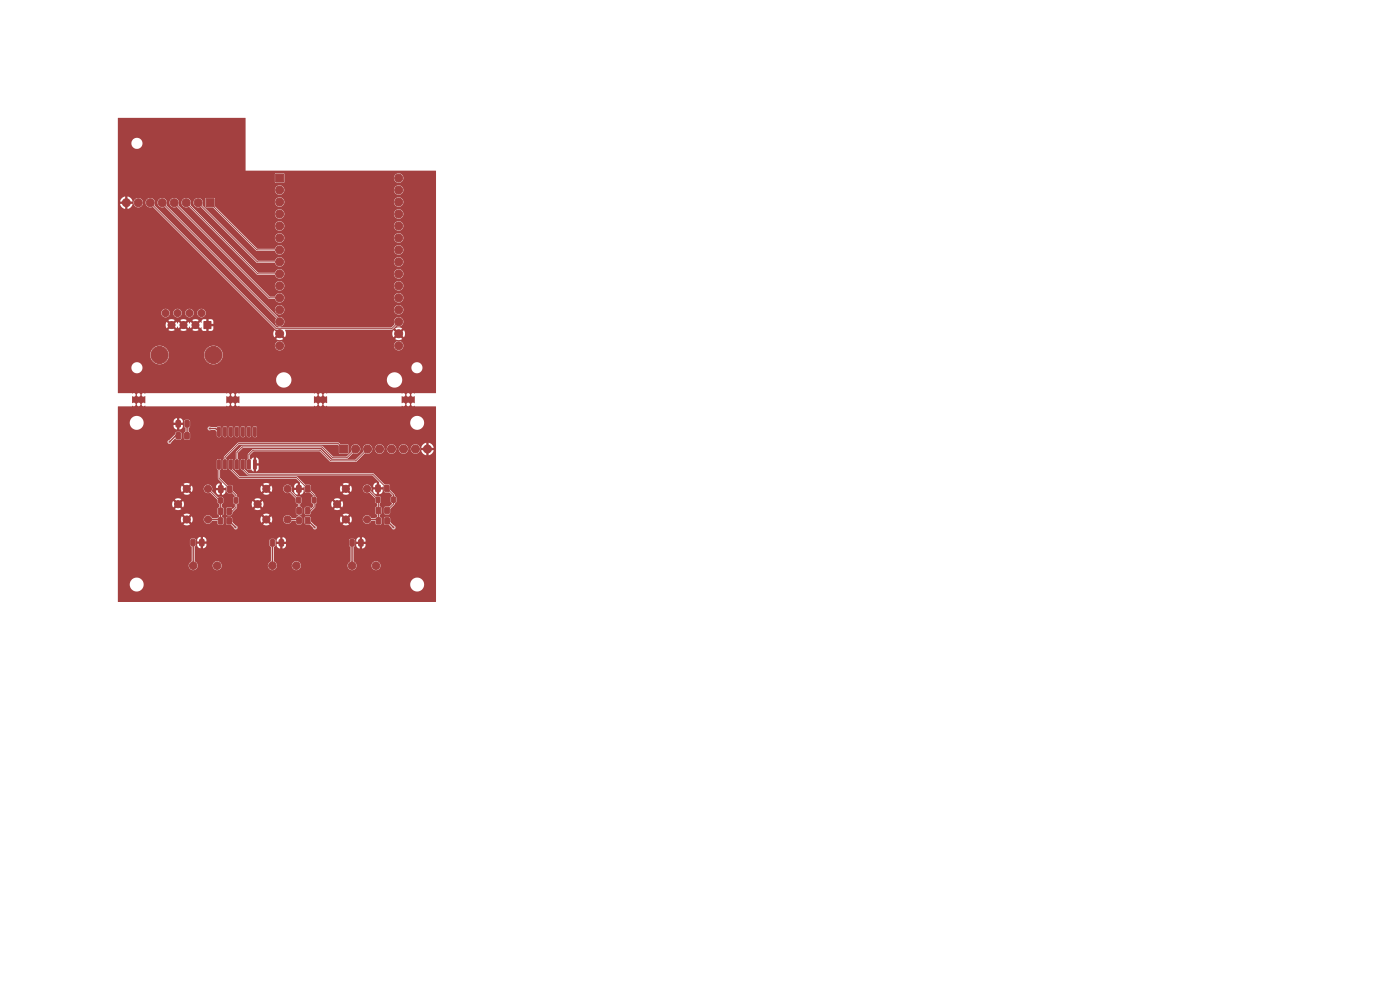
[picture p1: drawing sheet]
<svg xmlns="http://www.w3.org/2000/svg" width="297mm" height="210mm" viewBox="0 0 297 210" stroke-linecap="round" stroke-linejoin="round" font-family="sans-serif">
<g fill="#a34040" stroke="#a34040" stroke-width=".21">
<path d="M81.7 109.9l.7-.1 .2 .2v1l-.1 .2h-.7l-.2-.2z"/>
<path d="M79.8 109.9l.8-.1 .2 .2v1l-.2 .2h-.6l-.2-.2z"/>
<path d="M58.5 36.9h1.7v1.7h-1.7z"/>
<path d="M42.4 114.5l.7-.1 .2 .2v1l-.2 .2h-.5l-.3-.2z"/>
<path d="M40.5 114.5l.7-.1 .2 .2v1l-.1 .2h-.6l-.2-.2z"/>
<path d="M81.7 102.9h.6l.3 .1v1.1l-.2 .2h-.6l-.2-.1z"/>
<path d="M79.8 102.9h.6l.3 .1v1.1l-.2 .2h-.6l-.2-.1z"/>
<path d="M48.2 107.8h.7l.2 .1v1l-.1 .2h-.6l-.3-.1z"/>
<path d="M46.4 107.8h.7l.2 .1v1l-.1 .2h-.7l-.2-.1z"/>
<path d="M37.4 91.8l.7-.1 .2 .2v1l-.1 .2h-.6l-.3-.1z"/>
<path d="M39.2 91.8l.7-.1 .3 .2v1l-.2 .2h-.6l-.2-.1z"/>
<path d="M48.3 103.1l.7-.1 .2 .2v1l-.1 .3h-.6l-.2-.2z"/>
<path d="M46.4 103.1l.7-.1 .2 .2v1l-.1 .3h-.6l-.2-.2z"/>
<path d="M64.8 107.7h.7l.3 .1v1l-.2 .2-.6 .1-.2-.2z"/>
<path d="M63 107.7h.7l.2 .1 .1 1-.2 .2-.6 .1-.3-.2z"/>
<path d="M46.2 97.6h.5v1.9l-.5-.1z"/>
<path d="M47.5 97.6h.5l-.1 1.9-.5-.1z"/>
<path d="M48.7 97.6h.6l-.1 1.9-.5-.1z"/>
<path d="M50 97.6h.6l-.1 1.9-.5-.1z"/>
<path d="M51.3 97.6h.5l-.1 1.9-.5-.1z"/>
<path d="M52.5 97.6h.6l-.1 1.9-.5-.1z"/>
<path d="M53.8 97.6h.6l-.1 1.9-.5-.1z"/>
<path d="M53.8 90.7h.6l-.1 1.9-.5-.1z"/>
<path d="M52.5 90.7h.6l-.1 1.9-.5-.1z"/>
<path d="M51.3 90.7h.5l-.1 1.9-.5-.1z"/>
<path d="M50 90.7h.6l-.1 1.9-.5-.1z"/>
<path d="M48.7 90.7h.6l-.1 1.9-.5-.1z"/>
<path d="M47.5 90.7h.5l-.1 1.9-.5-.1z"/>
<path d="M46.2 90.7h.5v1.9l-.5-.1z"/>
<path d="M48.2 109.9l.7-.1 .2 .2v1l-.1 .2h-.7l-.2-.2z"/>
<path d="M46.3 109.9l.7-.1 .3 .2v1l-.2 .2h-.6l-.2-.2z"/>
<path d="M66.3 105.6h.7v1h-.7z"/>
<path d="M63 105.6h.7v1h-.7z"/>
<path d="M83.1 105.5h.8v1h-.8z"/>
<path d="M79.8 105.5h.8v1h-.8z"/>
<path d="M76.1 114.5h.7l.2 .1v1l-.1 .2h-.6l-.2-.1z"/>
<path d="M74.3 114.5h.6l.3 .1v1l-.2 .2h-.6l-.2-.1z"/>
<path d="M81.7 107.7l.7-.1 .2 .2v1l-.1 .2h-.7l-.2-.2z"/>
<path d="M79.8 107.7l.7-.1 .3 .2v1l-.2 .2h-.6l-.2-.2z"/>
<path d="M64.8 109.8l.7-.1 .3 .2v.9l-.2 .3h-.6l-.2-.2z"/>
<path d="M63 109.8l.7-.1 .2 .2 .1 .9-.2 .3h-.6l-.3-.2z"/>
<path d="M49.7 105.6h.7v1.1h-.7z"/>
<path d="M46.4 105.6h.7v1.1h-.7z"/>
<path d="M37.4 89.3l.7-.1 .2 .2v1l-.2 .2h-.5l-.3-.2z"/>
<path d="M39.3 89.3l.6-.1 .3 .2v1l-.2 .2h-.6l-.2-.2z"/>
<path d="M59.3 114.5h.6l.3 .1v1l-.2 .2h-.6l-.2-.1z"/>
<path d="M57.4 114.5h.7l.2 .1v1l-.2 .2h-.5l-.3-.1z"/>
<path d="M64.9 103h.7l.2 .1v1.1l-.2 .2h-.6l-.2-.1z"/>
<path d="M63 103h.7l.2 .1v1.1l-.2 .2h-.6l-.2-.1z"/>
<path d="M72 94.4h1.7v1.7h-1.7z"/>
<path d="M43.7 42.2h1.7v1.7h-1.7z"/>
<path d="M43.3 68.2h1.5v1.5h-1.5z"/>
<circle cx="59.3" cy="40.3" r=".85"/>
<circle cx="59.3" cy="42.9" r=".85"/>
<circle cx="59.3" cy="45.4" r=".85"/>
<circle cx="59.3" cy="47.9" r=".85"/>
<circle cx="59.3" cy="50.5" r=".85"/>
<circle cx="59.3" cy="53" r=".85"/>
<circle cx="59.3" cy="55.6" r=".85"/>
<circle cx="59.3" cy="58.1" r=".85"/>
<circle cx="59.3" cy="60.6" r=".85"/>
<circle cx="59.3" cy="63.2" r=".85"/>
<circle cx="59.3" cy="65.7" r=".85"/>
<circle cx="59.3" cy="68.3" r=".85"/>
<circle cx="59.3" cy="70.8" r=".85"/>
<circle cx="59.3" cy="73.3" r=".85"/>
<circle cx="84.6" cy="73.3" r=".85"/>
<circle cx="84.6" cy="70.8" r=".85"/>
<circle cx="84.6" cy="68.3" r=".85"/>
<circle cx="84.6" cy="65.7" r=".85"/>
<circle cx="84.6" cy="63.2" r=".85"/>
<circle cx="84.6" cy="60.6" r=".85"/>
<circle cx="84.6" cy="58.1" r=".85"/>
<circle cx="84.6" cy="55.6" r=".85"/>
<circle cx="84.6" cy="53" r=".85"/>
<circle cx="84.6" cy="50.5" r=".85"/>
<circle cx="84.6" cy="47.9" r=".85"/>
<circle cx="84.6" cy="45.4" r=".85"/>
<circle cx="84.6" cy="42.9" r=".85"/>
<circle cx="84.6" cy="40.3" r=".85"/>
<circle cx="84.6" cy="37.8" r=".85"/>
<circle cx="39.6" cy="110.2" r=".75"/>
<circle cx="39.6" cy="103.7" r=".75"/>
<circle cx="44.1" cy="110.2" r=".75"/>
<circle cx="44.1" cy="103.7" r=".75"/>
<circle cx="37.8" cy="106.9" r=".75"/>
<circle cx="73.4" cy="110.2" r=".75"/>
<circle cx="73.4" cy="103.7" r=".75"/>
<circle cx="77.9" cy="110.2" r=".75"/>
<circle cx="77.9" cy="103.7" r=".75"/>
<circle cx="71.5" cy="106.9" r=".75"/>
<circle cx="56.5" cy="110.2" r=".75"/>
<circle cx="56.5" cy="103.7" r=".75"/>
<circle cx="61" cy="110.2" r=".75"/>
<circle cx="61" cy="103.7" r=".75"/>
<circle cx="54.6" cy="106.9" r=".75"/>
<circle cx="57.8" cy="120" r=".8"/>
<circle cx="62.9" cy="120" r=".8"/>
<circle cx="41" cy="120" r=".8"/>
<circle cx="46.1" cy="120" r=".8"/>
<circle cx="75.4" cy="95.2" r=".85"/>
<circle cx="78" cy="95.2" r=".85"/>
<circle cx="80.5" cy="95.2" r=".85"/>
<circle cx="83.1" cy="95.2" r=".85"/>
<circle cx="85.6" cy="95.2" r=".85"/>
<circle cx="88.1" cy="95.2" r=".85"/>
<circle cx="90.7" cy="95.2" r=".85"/>
<circle cx="74.7" cy="120" r=".8"/>
<circle cx="79.8" cy="120" r=".8"/>
<circle cx="42" cy="43" r=".85"/>
<circle cx="39.5" cy="43" r=".85"/>
<circle cx="37" cy="43" r=".85"/>
<circle cx="34.4" cy="43" r=".85"/>
<circle cx="31.9" cy="43" r=".85"/>
<circle cx="29.3" cy="43" r=".85"/>
<circle cx="26.8" cy="43" r=".85"/>
<circle cx="45.3" cy="75.3" r="1.82"/>
<circle cx="33.8" cy="75.3" r="1.82"/>
<circle cx="42.7" cy="66.4" r=".75"/>
<circle cx="41.5" cy="69" r=".75"/>
<circle cx="40.2" cy="66.4" r=".75"/>
<circle cx="38.9" cy="69" r=".75"/>
<circle cx="37.7" cy="66.4" r=".75"/>
<circle cx="36.4" cy="69" r=".75"/>
<circle cx="35.1" cy="66.4" r=".75"/>
</g>
<g fill="#c2c2c2" stroke="#c2c2c2" stroke-width=".21">
<circle cx="50" cy="111.9" r=".25"/>
<circle cx="83.5" cy="111.9" r=".25"/>
<circle cx="44.4" cy="90.9" r=".25"/>
<circle cx="35.9" cy="93.7" r=".25"/>
<circle cx="66.8" cy="111.9" r=".25"/>
</g>
<path d="M37.8 92.4h-.5l-1.4 1.3M39.7 89.9v2.5M39.7 92.4h.1M44.4 90.9h1.4l.7 .7M40.9 115.1l.1 4.9M48.6 110.5l1.4 1.4M57.8 115.1v4.9M65.3 110.4h.1M65.3 110.4l1.5 1.5M74.7 115.2v4.8M74.7 115.1v.1M82.1 110.5l1.4 1.4" fill="none" stroke="#a34040" stroke-width=".3"/>
<g fill="none" stroke="#a34040" stroke-width=".21">
<path d="M31.9 43l26.7 26.7h24.5l1.5-1.4M34.4 43l24.9 24.9v.4M37 43l20.1 20.2h2.2M39.5 43l15.2 15.1h4.6M42 43l12.6 12.6h4.7M44.6 43l9.9 10h4.8M46.5 98.5v3l3.6 3.6v2.5l-.8 .9h-.7M49 98.5v1l1.8 1.8h12.1l3.7 3.7v2.6l-.7 .8h-.6M51.5 98.5v1l1.1 1.1h26.5l4.4 4.4v1.9l-1.4 1.4M72.9 95.3l-1.2-1.2h-21.1l-2.9 2.9v1.5M75.4 95.3l-1.8 1.8h-3l-2.3-2.3h-16.9l-1.1 1.1v2.6M78 95.3l-2.5 2.5h-5.3l-2.3-2.3h-14.2l-.9 .9v2.1"/>
<path d="M44.1 103.7l2.5 2.4 .2 .1v4.3l-.3-.3h-2.4M46.8 108.5h.1M61 103.7l2.4 2.5v4.2l-.2-.2h-2.2M77.9 103.7l2.4 2.4v4.4l-.3-.3h-2.1M80.2 106h.1M80.3 108.3h.1"/>
</g>
<path d="M25 25h27.1v11.2h40.4v47.1l-4.5 .2a.42 .42 0 0 0-.6-.1 .42 .42 0 0 0 0 .6 .42 .42 0 0 0 .6 0v1.5a.42 .42 0 0 0-.6 0 .42 .42 0 0 0 0 .6 .42 .42 0 0 0 .6 0v.1l4.5 .1v41.4h-67.5v-3.6h2.5l.1 .2a1.48 1.48 0 0 0 1.5 1.2 1.48 1.48 0 0 0 1.4-1.4h56.5l.1 .2a1.48 1.48 0 0 0 2.4 .8 1.48 1.48 0 0 0-.4-2.5 1.48 1.48 0 0 0-2.1 1.5h-56.5v-.2a1.48 1.48 0 0 0-1.6-1.4 1.48 1.48 0 0 0-1.4 1.6h-2.5v-4.1h15v.2a.96 .96 0 0 0 1.1 .8 .96 .96 0 0 0 .8-1h3.2v.2a.96 .96 0 0 0 1.1 .8 .96 .96 0 0 0 .8-1h9.8v.2a.96 .96 0 0 0 1.1 .8 .96 .96 0 0 0 .8-1h3.2v.2a.96 .96 0 0 0 1.1 .8 .96 .96 0 0 0 .8-1h9.9v.2a.96 .96 0 0 0 1.1 .8 .96 .96 0 0 0 .8-1h3.2v.2a.96 .96 0 0 0 1.5 .6 .96 .96 0 0 0-.1-1.7 .96 .96 0 0 0-1.4 .9h-3.2l-.1-.5-.5-.5v-2.9l.3-.4v-.3h.3a.77 .77 0 0 0 .7 1v-1h.5l.1 1a.77 .77 0 0 0 .7-1h-2.3v-.5h1v-1h.5v1h.8v-.3a.73 .73 0 0 0-.8-.7h-.5a.77 .77 0 0 0-.7 1h-.3v-.3l-.2-.3h-.8l-.2 .3v1.1l.3 .4v3a.99 .99 0 0 0-.7 .9h-9.9v-.2a.96 .96 0 0 0-1-.8 .96 .96 0 0 0-.9 1h-3.2l-.1-.5-.5-.5v-2.9l.3-.3 .1-.4h.2v.3a.73 .73 0 0 0 .7 .7v-1h.5l.1 1a.77 .77 0 0 0 .7-1h-2.2v-.5h.9v-1h.5v1h.8v-.3a.73 .73 0 0 0-.8-.7h-.5a.77 .77 0 0 0-.7 1h-.2l-.1-.3-.2-.3h-.8l-.2 .3v1.1l.3 .4v3a.99 .99 0 0 0-.7 .9h-9.8v-.2a.96 .96 0 0 0-1-.8 .96 .96 0 0 0-.9 1h-3.2l-.1-.5-.5-.5v-3l.3-.3v-.3h.2v.2a.73 .73 0 0 0 .8 .7v-.9h.5v.9a.77 .77 0 0 0 .7-.9h-2.2v-.6h1v-.9h.5v.9h.7v-.2a.73 .73 0 0 0-.7-.7h-.6a.77 .77 0 0 0-.7 .9h-.2v-.3l-.3-.2h-.7l-.3 .2v1.2l.4 .3v3.1a.99 .99 0 0 0-.7 .9h-15v-9.8h13.4l.2 .7 .5-.6 .4 .4-.6 .5a1.23 1.23 0 0 0 1.4 0l-.5-.5 .3-.4 .6 .6 .2-.7h2.3a.94 .94 0 0 0 .8 .9 .94 .94 0 0 0 1.1-.7h1v.7l.3 .2h.8l.2-.3h.5l.3 .3 .8 .1 .6 .5a.42 .42 0 0 0 .4 .4 .42 .42 0 0 0 .4-.4 .42 .42 0 0 0-.4-.4l-.7-.7v-.6h5.9l.3 .7 .5-.6 .4 .4-.6 .5a1.23 1.23 0 0 0 1.4 0l-.6-.5 .4-.4 .5 .6 .3-.7h2.3a.94 .94 0 0 0 .8 .9 .94 .94 0 0 0 1-.7h.8l.1 .6 .2 .2h.8l.3-.3h.5l.3 .3h.8l.7 .7a.42 .42 0 0 0 .4 .4 .42 .42 0 0 0 .4-.4 .42 .42 0 0 0-.4-.4l-.9-.9v-.4h6.2l.2 .7 .6-.6 .3 .4-.5 .5a1.23 1.23 0 0 0 1.4 0l-.6-.5 .4-.4 .5 .6 .2-.7h2.4a.94 .94 0 0 0 .8 .9 .94 .94 0 0 0 1-.7h.8v.7l.3 .2h.8l.3-.3h.4l.3 .3 .8 .1 .6 .5a.42 .42 0 0 0 .4 .4 .42 .42 0 0 0 .4-.4 .42 .42 0 0 0-.4-.4l-.7-.7v-.9l-.3-.2h-.9l-.2 .3v1h-.4l-.1-1.1-.4-.3v-.4l.4-.4v-1.1l-.4-.3v-.6l.3-.3v-1l-.3-.2h-.7l-1.1-1.1 .1-.4h.4v.3a.74 .74 0 0 0 .7 .7v-1h.5l.1 1a.79 .79 0 0 0 .7-1h-2.4l-.1-.4h1.2v-1a.78 .78 0 0 0-.7 1l-.5-.1a.93 .93 0 0 0-1.3-.4 .93 .93 0 0 0-.3 1.3 .93 .93 0 0 0 1.3 .3l1.2 1.2v.8l.4 .3v.6l-.4 .4v1.1l.5 .3-.1 .4-.4 .4h-.8a.92 .92 0 0 0-1-.7 .92 .92 0 0 0-.8 .9h-2.4l-.2-.7-.5 .6-.4-.4 .6-.5a1.23 1.23 0 0 0-1.4 0l.5 .5-.3 .4-.6-.6-.2 .7h-6.2l-.1-.6h-.9l-.3 .2v1.1h-.5v-1.1l-.4-.3v-.3l.4-.4v-1l-.4-.4v-.5l.2-.3v-1l-.2-.2-.7-.1-1.2-1.1 .1-.2h.5a.78 .78 0 0 0 .7 .9v-.9h.6v.9a.79 .79 0 0 0 .7-.9h-2.5v-.6h1.2v-.9a.79 .79 0 0 0-.7 .9h-.5l-.1-.1a.93 .93 0 0 0-1.2-.4 .93 .93 0 0 0-.4 1.3 .93 .93 0 0 0 1.3 .3l1.2 1.2 .1 .9 .4 .3v.6l-.4 .4v1l.4 .3v.3l-.5 .5h-.8a.94 .94 0 0 0-1-.7 .94 .94 0 0 0-.8 .9h-2.3l-.3-.7-.5 .6-.4-.4 .6-.5a1.23 1.23 0 0 0-1.4 0l.6 .5-.4 .4-.5-.6-.3 .7h-5.9l-.2-.5h-.9l-.3 .2v1.1h-.5v-1.1l-.4-.3v-.3l.3-.1 .2-.3v-1l-.5-.4v-.6l.4-.3v-.9l-.3-.3-.9 .1-1.3-1.3 .1-.2h.8a.78 .78 0 0 0 .8 1v-1h.5v1a.79 .79 0 0 0 .7-1h-2.8v-.5h1.6l-.1-1a.79 .79 0 0 0-.7 1h-.8v-.2a.93 .93 0 0 0-1.3-.4 .93 .93 0 0 0-.4 1.3 .93 .93 0 0 0 1.3 .3l1.5 1.5 .1 .6 .4 .4v.6l-.5 .4v1l.4 .3v.3l-.4 .4h-1a.94 .94 0 0 0-1.1-.7 .94 .94 0 0 0-.8 .9h-2.3l-.2-.7-.6 .6-.3-.4 .5-.5a1.23 1.23 0 0 0-1.4 0l.6 .5-.4 .4-.5-.6-.2 .7h-13.4v-3.2h11.5l.2 .6 .6-.5 .3 .3-.5 .6 .7 .2 .7-.2-.6-.6 .4-.3 .5 .5a1.23 1.23 0 0 0 0-1.3l-.5 .5-.4-.3 .6-.6-.7-.2-.7 .2 .5 .6-.3 .3-.6-.5-.2 .7h-11.5v-3.3h13.4l.2 .7 .5-.6 .4 .4-.6 .5a1.23 1.23 0 0 0 1.4 0l-.5-.5 .3-.4 .6 .6 .2-.7-.2-.7-.6 .6-.3-.4 .5-.5a1.23 1.23 0 0 0-1.4 0l.6 .5-.4 .4-.5-.6-.2 .7h-13.4v-4.3h21l.2 .3v1.8l.9 1v1h.7l.2-.2 .2 1.2 .3 .1h.7l.6 .6-.3 .5v.9l.3 .4v.6l-.4 .4-.4-.4-.9 .1-.1 .3v1.1l.3 .2 .8-.1 .2-.5 1-.9v-.8h3.1l.2 .6 .6-.5 .3 .3-.5 .6a1.23 1.23 0 0 0 1.3 0l-.5-.6 .3-.3 .6 .5 .2-.6-.2-.7-.6 .5-.3-.3 .5-.6a1.23 1.23 0 0 0-1.3 0l.5 .6-.3 .3-.6-.5-.2 .7h-3.1l.4-.4v-.9l-.4-.3v-.5l-.9-.8v-.4h5.8l.3 .7 .5-.6 .4 .4-.6 .5a1.23 1.23 0 0 0 1.4 0l-.6-.5 .4-.4 .5 .6 .3-.7-.3-.7-.5 .6-.4-.4 .6-.5a1.23 1.23 0 0 0-1.4 0l.6 .5-.4 .4-.5-.6-.3 .7h-5.8l-.2-.8h-1l-1.5-1.5v-1.7l.2-.3h.4l.2 .3 1-.3 2.2 2.1h12.1l.9 .9v1h.7l.1-.2 .2 1.2 .3 .2 .8-.1 .6 .7-.4 .5 .1 .9 .3 .3v.6l-.4 .4-.4-.4h-.7l-.2 .2-.1 1.1 .2 .3 .8 .1 .3-.2v-.4l.9-.9 .1-.7h3.4l.2 .6 .5-.5 .4 .3-.6 .6a1.23 1.23 0 0 0 1.4 0l-.5-.6 .3-.3 .6 .5 .2-.6-.2-.7-.6 .5-.3-.3 .5-.6a1.23 1.23 0 0 0-1.4 0l.6 .6-.4 .3-.5-.5-.2 .7h-3.4l.3-.4v-1l-.3-.3-.1-.4-.8-.8v-.4h6.1l.2 .7 .6-.6 .3 .4-.5 .5a1.23 1.23 0 0 0 1.4 0l-.6-.5 .4-.4 .5 .6 .2-.7-.2-.7-.5 .6-.4-.4 .6-.5a1.23 1.23 0 0 0-1.4 0l.5 .5-.3 .4-.6-.6-.2 .7h-6.1l-.2-.8h-1l-1.9-1.8h-12l-1.5-1.5v-.2h.4l.2 .3h.5l.2-.3h.4l1.5 1.4h26.4l1.4 1.5v1.1h.8l.1-.3 .2 1.2 .3 .2 .8-.1 .7 .7-.4 .5v.9l.3 .4-.6 .6h-.9l-.3 .2 .1 1.3 .3 .2 .7-.1 .3-.2v-1l1.3-1.4v-1l-.4-.3v-.3l-.9-.9-.1-1.1-.3-.2-.8 .1-2.5-2.4h-26.4l-.8-.8 .1-.2h.3l.3 .3 .6-.2 .6 .5v-1.2h.5v1.2l.5-.4 .1-.8h-1.1v-1.8h.5v1.3h.6l-.2-1-.4-.3h-.5l-.5 .5-.3-.1v-.9l.8-.8h14l2.3 2.3h5.4l2-1.9a1 1 0 0 0 1.5-.8h.5v.1a1.01 1.01 0 0 0 1.1 .8 1.01 1.01 0 0 0 .9-.9h.6v.1a1.01 1.01 0 0 0 1.1 .8 1.01 1.01 0 0 0 .9-.9h.5v.1a1.01 1.01 0 0 0 1.1 .8 1.01 1.01 0 0 0 .9-.9h.5l.1 .1a1.01 1.01 0 0 0 .9 .9 1.01 1.01 0 0 0 1-.8h.2l.5 .8 .6 .3v-.9h.5v.9l.8-.5 .3-.6h-.9v-.5h.9l-.3-.6-.8-.5v.9h-.5v-.9l-.6 .3-.5 .8h.9v.5h-1.1a1.01 1.01 0 0 0-.8-1.3 1.01 1.01 0 0 0-1.2 1.1h-.5v-.2a1.01 1.01 0 0 0-1.1-.9 1.01 1.01 0 0 0-.9 1.1h-.5l-.1-.2a1.01 1.01 0 0 0-1-.9 1.01 1.01 0 0 0-.9 1.1h-.6v-.2a1.01 1.01 0 0 0-1.1-.9 1.01 1.01 0 0 0-.9 1.1h-.5v-.2a1.03 1.03 0 0 0-1.4-.8 1.03 1.03 0 0 0-.5 1.5l-1.8 1.7h-5l-2.4-2.2h-14.2l-1.1 1.1v.9l-.3 .3v1.8h-.3v-1.8l-.3-.2-.6 .1v1.9h-.4v-1.8l-.2-.3v-1.3l1-1h16.7l2.4 2.3h3l1.3-1.2a1.03 1.03 0 0 0 1.5-.6 1.03 1.03 0 0 0-1.2-1.2 1.03 1.03 0 0 0-.7 1.5l-1 1.1h-2.8l-2.4-2.3h-16.9l-1.4 1.3v1.4l-.2 .3v1.8h-.4v-1.8l-.2-.2-.6 .1-.1 1.9h-.3v-1.8l-.2-.2v-.3l2.7-2.8h20.9l.3 .3v1.6l1.9 .1 .1-.2v-1.8l-1.6-.1-.5-.3h-21.2l-3.1 2.9v.5l-.2 .3v1.8h-.4v-1.8l-.3-.2h-.4l-.2 .2v1.8h-21v-5.7h10.5l.1 .2a.42 .42 0 0 0 .4 .3 .42 .42 0 0 0 .4-.4l.7-.8 .4 .3h.7l.3-.4h.5l.3 .4 .9-.1 .1-.3v-.9l-.3-.5v-.6h4a.43 .43 0 0 0 .3 .4 .43 .43 0 0 0 .5-.1h.8l.4 .4v.9l.2 .2h.5l.2-.2h.4l.2 .2h.4l.3-.2h.3l.3 .2h.4l.2-.2h.4l.3 .2h.4l.2-.2h.4l.2 .2h.5l.2-.2h.3l.3 .2h.4l.3-.2 1 .2 .2-.2v-1.8l-.2-.2h-.4l-.3 .2v1.8h-.3v-1.8l-.3-.2h-.4l-.2 .2-.1 1.8h-.3v-1.8l-.2-.2h-.5l-.2 .2v1.8h-.4v-1.8l-.2-.2h-.5l-.2 .2v1.8h-.4v-1.8l-.2-.2h-.4l-.3 .2v1.8h-.3v-1.8l-.2-.2h-.5l-.2 .2v1.8h-.4v-1.8l-.1-.2h-.6l-.3 .2-1.2-.1a.41 .41 0 0 0-.4-.1 .41 .41 0 0 0-.3 .4l-4-.1 .3-.3v-.7h46.7a1.48 1.48 0 0 0 2.3 1.2 1.48 1.48 0 0 0 0-2.6 1.48 1.48 0 0 0-2.3 1.2v.2h-46.7l-.1-.7-.8-.1-.4 .4v1l.4 .4v.7l-.4 .4v1h-.5v-.9l-.2-.3-.8-.1-.3 .2v.3l-1.6 1.4-.1 .2h-10.5v-3.9h2.5l.1 .2a1.48 1.48 0 0 0 1.3 1.2 1.48 1.48 0 0 0 1.5-1.1h6.4v.3a.73 .73 0 0 0 .8 .7v-1h.5v1a.77 .77 0 0 0 .7-1h-8.4l.1-.4h7.1v-1h.5v1h.7v-.3a.73 .73 0 0 0-.7-.7h-.6a.77 .77 0 0 0-.7 1l-6.3-.1a1.48 1.48 0 0 0-1.6-1.4 1.48 1.48 0 0 0-1.4 1.6h-2.5v-3.6h3l.1-.1 .3 .1 .4-.3h.2l.2 .2a.38 .38 0 0 0 .6-.2h.2l.3 .3 .5-.2v.2h17.2l.1-.1 .4 .1 .3-.3h.2l.2 .2a.38 .38 0 0 0 .6-.2h.2l.3 .3 .4-.1 .1 .1 15.9-.1a.38 .38 0 0 0 .7-.2h.2a.38 .38 0 0 0 .4 .3 .38 .38 0 0 0 .4-.3h.3a.47 .47 0 0 0 .7 .2v.1l15.9-.1a.38 .38 0 0 0 .7-.2h.2a.38 .38 0 0 0 .7 .1 .38 .38 0 0 0-.2-.6 .38 .38 0 0 0-.5 .5h-.2l-.3-.5-.5 .1v-1.4h.1a.38 .38 0 0 0 .7-.3l.2 .1a.38 .38 0 0 0 .7 .1 .38 .38 0 0 0-.2-.6 .38 .38 0 0 0-.5 .4h-.2l-.1-.3-.3-.1-.3 .1h-16a.41 .41 0 0 0-.6 0 .41 .41 0 0 0 .1 .6 .41 .41 0 0 0 .6-.1v1.5a.45 .45 0 0 0-.5-.1 .45 .45 0 0 0-.3 .5h-.2l-.1-.3-.2-.2-.3 .1-.2 .4h-.2l-.3-.5-.5 .1v-1.4h.1a.38 .38 0 0 0 .7-.3l.2 .1a.38 .38 0 0 0 .7 .1 .38 .38 0 0 0-.2-.6 .38 .38 0 0 0-.5 .4h-.2l-.1-.3-.3-.1-.3 .1h-16a.41 .41 0 0 0-.6 0 .41 .41 0 0 0 .1 .6 .41 .41 0 0 0 .6-.1v1.5a.47 .47 0 0 0-.8 .4l-.2-.2a.38 .38 0 0 0-.5-.3 .38 .38 0 0 0-.3 .5h-.2l-.3-.5-.5 .1v-1.4h.4l.4-.3h.2a.38 .38 0 0 0 .6 .3 .38 .38 0 0 0 0-.7 .38 .38 0 0 0-.6 .3l-.2 .1-.1-.3-.3-.1-.3 .1-17.3-.1v.1a.42 .42 0 0 0-.6 0 .42 .42 0 0 0 0 .6 .42 .42 0 0 0 .6-.1v1.5a.46 .46 0 0 0-.5 0 .46 .46 0 0 0-.3 .4l-.2-.2a.38 .38 0 0 0-.4-.3 .38 .38 0 0 0-.4 .5h-.2l-.3-.5-.5 .1v-1.4h.4l.4-.3h.2a.38 .38 0 0 0 .6 .3 .38 .38 0 0 0 0-.7 .38 .38 0 0 0-.6 .3l-.2 .1a.49 .49 0 0 0-.8-.4h-3v-2.7h33.6a1.63 1.63 0 0 0 1.6 1.5 1.63 1.63 0 0 0 1.6-1.5h20.3v.3a1.63 1.63 0 0 0 2.7 .8 1.63 1.63 0 0 0-.5-2.7 1.63 1.63 0 0 0-2.2 1.6h-20.3v-.2a1.63 1.63 0 0 0-1.7-1.5 1.63 1.63 0 0 0-1.5 1.7h-33.6v-2.6h2.9v.2a1.18 1.18 0 0 0 1.2 .9 1.18 1.18 0 0 0 1.1-1.1h57.1v.2a1.18 1.18 0 0 0 1.9 .6 1.18 1.18 0 0 0-.3-2 1.18 1.18 0 0 0-1.6 1.2h-57.1v-.2a1.18 1.18 0 0 0-1.2-1.1 1.18 1.18 0 0 0-1.1 1.3h-2.9v-2.8h6.9v.3a1.98 1.98 0 0 0 2.1 1.7 1.98 1.98 0 0 0 1.8-2h7.5v.3a1.98 1.98 0 0 0 2.1 1.7 1.98 1.98 0 0 0 1.9-2 1.98 1.98 0 0 0-1.8-2h12.8v.2a1.01 1.01 0 0 0 1.1 .8 1.01 1.01 0 0 0 .9-1h23.3v.2a1.01 1.01 0 0 0 1.6 .6 1.01 1.01 0 0 0-.2-1.7 1.01 1.01 0 0 0-1.4 .9h-23.3v-.2a1.01 1.01 0 0 0-1.1-.8 1.01 1.01 0 0 0-.9 1h-13a1.98 1.98 0 0 0-2 2h-7.5v-.3a1.98 1.98 0 0 0-2.1-1.7 1.98 1.98 0 0 0-1.8 2h-6.9v-6.3h10.1l.2 .6 .6-.6 .4 .4-.6 .6a1.23 1.23 0 0 0 1.4 0l-.6-.6 .3-.4 .6 .6 .2-.3 .3 .3 .6-.6 .3 .4-.6 .6a1.23 1.23 0 0 0 1.4 0l-.6-.6 .4-.4 .6 .6 .2-.3 .2 .3 .6-.6 .4 .4-.6 .6a1.23 1.23 0 0 0 1.4 0l-.6-.6 .3-.4 .6 .6 .2-.2a.59 .59 0 0 0 .5 .8h.6v-.9h.5v.9l.8-.1 .2-.9h-.9v-.5h.9l-.2-.9-.8-.1v.9h-.5v-.9h-.6l-.4 .3-.1 .5-.2-.2-.6 .6-.3-.4 .6-.6-.9-.2-.5 .2 .6 .6-.4 .4-.6-.6-.2 .3-.2-.3-.6 .6-.4-.4 .6-.6a1.23 1.23 0 0 0-1.4 0l.6 .6-.3 .4-.6-.6-.2 .3-.3-.3-.6 .6-.3-.4 .6-.6-.7-.2-.7 .2 .6 .6-.4 .4-.6-.6-.2 .7h-10.1v-2.6h9.2a.91 .91 0 0 0 .9 .9 .91 .91 0 0 0 .9-.9h.8v.2a.91 .91 0 0 0 1 .7 .91 .91 0 0 0 .8-.9h.7v.2a.91 .91 0 0 0 1 .7 .91 .91 0 0 0 .8-.9h.7l.1 .2a.91 .91 0 0 0 1.4 .5 .91 .91 0 0 0-.2-1.5 .91 .91 0 0 0-1.3 .8h-.7v-.2a.91 .91 0 0 0-1-.7 .91 .91 0 0 0-.8 .9h-.7l-.1-.2a.91 .91 0 0 0-.9-.7 .91 .91 0 0 0-.8 .9h-.8v-.2a.91 .91 0 0 0-1-.7 .91 .91 0 0 0-.8 .9h-9.2v-23.1h.5l.4 .7 .7 .3v-.9h.4v.9l.8-.4 .3-.6h-.9l.1-.3h1l.1 .2a1.01 1.01 0 0 0 1 .8 1.01 1.01 0 0 0 .9-1h.6v.2a1.08 1.08 0 0 0 1.5 .7l26.1 26 .3 .1 .4 .3-.4 .4-.6-.7-.1 .3-.1 .7 .2 .6 .6-.7 .4 .4-.6 .6a1.33 1.33 0 0 0 1.5 0l-.6-.6 .3-.4 .6 .7 .3-.8h22.5l.3 .8 .6-.7 .3 .4-.6 .6 .3 .2h.7l.5-.2-.6-.6 .4-.4 .6 .7a1.33 1.33 0 0 0 0-1.6l-.6 .7-.4-.4 .6-.6-.5-.2h-.7l-.3 .2 .6 .6-.3 .4-.6-.7-.3 .8h-22.5l-.3-.8 22.8-.1 .9-.8a1.02 1.02 0 0 0 1.4-.8 1.02 1.02 0 0 0-1.3-1.1 1.02 1.02 0 0 0-.5 1.6l-.7 .7h-24.3l-25.9-25.9 .1-.6h.5a1.06 1.06 0 0 0 1.6 .9l23.6 23.6a1.02 1.02 0 0 0 .4 1.7 1.02 1.02 0 0 0 1.4-.9 1.02 1.02 0 0 0-1.4-1l-1.5-1.6h.8a1.01 1.01 0 0 0 1 1 1.01 1.01 0 0 0 1-1h23.3v.2a1.01 1.01 0 0 0 1.6 .6 1.01 1.01 0 0 0-.2-1.7 1.01 1.01 0 0 0-1.4 .9h-23.3v-.2a1.01 1.01 0 0 0-1.1-.8 1.01 1.01 0 0 0-.9 1h-.8l-22.2-22.1 .1-.6h.6a1.06 1.06 0 0 0 1.5 .9l19.5 19.5h1.3a1.04 1.04 0 0 0 1.1 .8 1.04 1.04 0 0 0 .9-1h23.3v.2a1.01 1.01 0 0 0 1.6 .6 1.01 1.01 0 0 0-.2-1.7 1.01 1.01 0 0 0-1.4 .9h-23.3v-.2a1.04 1.04 0 0 0-1-.8 1.04 1.04 0 0 0-1 .7h-1.1l-2.3-2.3h3.4v.2a1.01 1.01 0 0 0 1.1 .8 1.01 1.01 0 0 0 .9-1h23.3v.2a1.01 1.01 0 0 0 1.6 .6 1.01 1.01 0 0 0-.2-1.7 1.01 1.01 0 0 0-1.4 .9h-23.3v-.2a1.01 1.01 0 0 0-1.1-.8 1.01 1.01 0 0 0-.9 1h-3.4l-17-17 .1-.6h.5a1.07 1.07 0 0 0 1.6 .9l14.4 14.4h3.8a1.04 1.04 0 0 0 1.1 .8 1.04 1.04 0 0 0 .9-1h23.3v.2a1.01 1.01 0 0 0 1.6 .6 1.01 1.01 0 0 0-.2-1.7 1.01 1.01 0 0 0-1.4 .9h-23.3v-.2a1.04 1.04 0 0 0-1-.8 1.04 1.04 0 0 0-1 .8l-3.5-.1-14.4-14.3 .1-.5h.5a1.06 1.06 0 0 0 1.6 .9l11.9 11.8 3.8 .1a1.01 1.01 0 0 0 1.1 .8 1.01 1.01 0 0 0 .9-1h23.3v.2a1.01 1.01 0 0 0 1.6 .6 1.01 1.01 0 0 0-.2-1.7 1.01 1.01 0 0 0-1.4 .9h-23.3v-.2a1.04 1.04 0 0 0-1-.9 1.04 1.04 0 0 0-1 .8h-3.6l-11.5-11.4 2 .1 9.2 9.2h3.9a1.04 1.04 0 0 0 1.1 .8 1.04 1.04 0 0 0 .9-1h23.3v.2a1.01 1.01 0 0 0 1.6 .6 1.01 1.01 0 0 0-.2-1.7 1.01 1.01 0 0 0-1.4 .9h-23.3v-.2a1.04 1.04 0 0 0-1-.8 1.04 1.04 0 0 0-1 .8h-3.7l-2.3-2.3h6v.2a1.01 1.01 0 0 0 1.1 .8 1.01 1.01 0 0 0 .9-1h23.3v.2a1.01 1.01 0 0 0 1.6 .6 1.01 1.01 0 0 0-.2-1.7 1.01 1.01 0 0 0-1.4 .9h-23.3v-.2a1.01 1.01 0 0 0-1.1-.8 1.01 1.01 0 0 0-.9 1h-6l-2.5-2.6h8.5v.2a1.01 1.01 0 0 0 1.1 .8 1.01 1.01 0 0 0 .9-1h23.3v.2a1.01 1.01 0 0 0 1.6 .6 1.01 1.01 0 0 0-.2-1.7 1.01 1.01 0 0 0-1.4 .9h-23.3v-.2a1.01 1.01 0 0 0-1.1-.8 1.01 1.01 0 0 0-.9 1h-8.5l-2.6-2.5h11.1v.2a1.01 1.01 0 0 0 1.1 .8 1.01 1.01 0 0 0 .9-1h23.3v.2a1.01 1.01 0 0 0 1.6 .6 1.01 1.01 0 0 0-.2-1.7 1.01 1.01 0 0 0-1.4 .9h-23.3v-.2a1.01 1.01 0 0 0-1.1-.8 1.01 1.01 0 0 0-.9 1h-11.1l-1.6-1.7v-.8h12.7a1.01 1.01 0 0 0 1 1 1.01 1.01 0 0 0 1-1h23.3v.2a1.01 1.01 0 0 0 1.6 .6 1.01 1.01 0 0 0-.2-1.7 1.01 1.01 0 0 0-1.4 .9h-23.3v-.2a1.01 1.01 0 0 0-1.1-.8 1.01 1.01 0 0 0-.9 1h-12.7l-.1-.9h-1.8l-.1 .1v1.8h-.4l-.3-.4a1.01 1.01 0 0 0-.6-1.5 1.01 1.01 0 0 0-1.3 1h-.5v-.2a1.01 1.01 0 0 0-1.1-.8 1.01 1.01 0 0 0-.9 1h-.5l-.1-.2a1.01 1.01 0 0 0-1-.8 1.01 1.01 0 0 0-.9 1h-.6v-.2a1.01 1.01 0 0 0-1.1-.8 1.01 1.01 0 0 0-.9 1h-.5v-.2a1.01 1.01 0 0 0-1.1-.8 1.01 1.01 0 0 0-.9 1h-.6v-.2a1.01 1.01 0 0 0-1.1-.8 1.01 1.01 0 0 0-.9 1h-1l-.1-.3h.9l-.4-.7-.7-.3v.9h-.4v-.9l-.7 .3-.4 .7h.9v.6h-1.4v-3h33.3a1.01 1.01 0 0 0 1 1 1.01 1.01 0 0 0 1-1h23.3v.2a1.01 1.01 0 0 0 1.6 .6 1.01 1.01 0 0 0-.2-1.7 1.01 1.01 0 0 0-1.4 .9h-23.3v-.2a1.01 1.01 0 0 0-1.1-.8 1.01 1.01 0 0 0-.9 1h-33.3v-1.7h33.3l.2 .2h1.7l.1-.2v-.8h23.3a1.01 1.01 0 0 0 1.4 .9 1.01 1.01 0 0 0 .2-1.7 1.01 1.01 0 0 0-1.6 .6v.2h-23.3l-.1-1h-1.7l-.2 .1v1.7h-33.3v-8.1h2.9v.2a1.18 1.18 0 0 0 1.9 .6 1.18 1.18 0 0 0-.3-2 1.18 1.18 0 0 0-1.6 1.2h-2.9z" fill="#a34040"/>
</svg>
